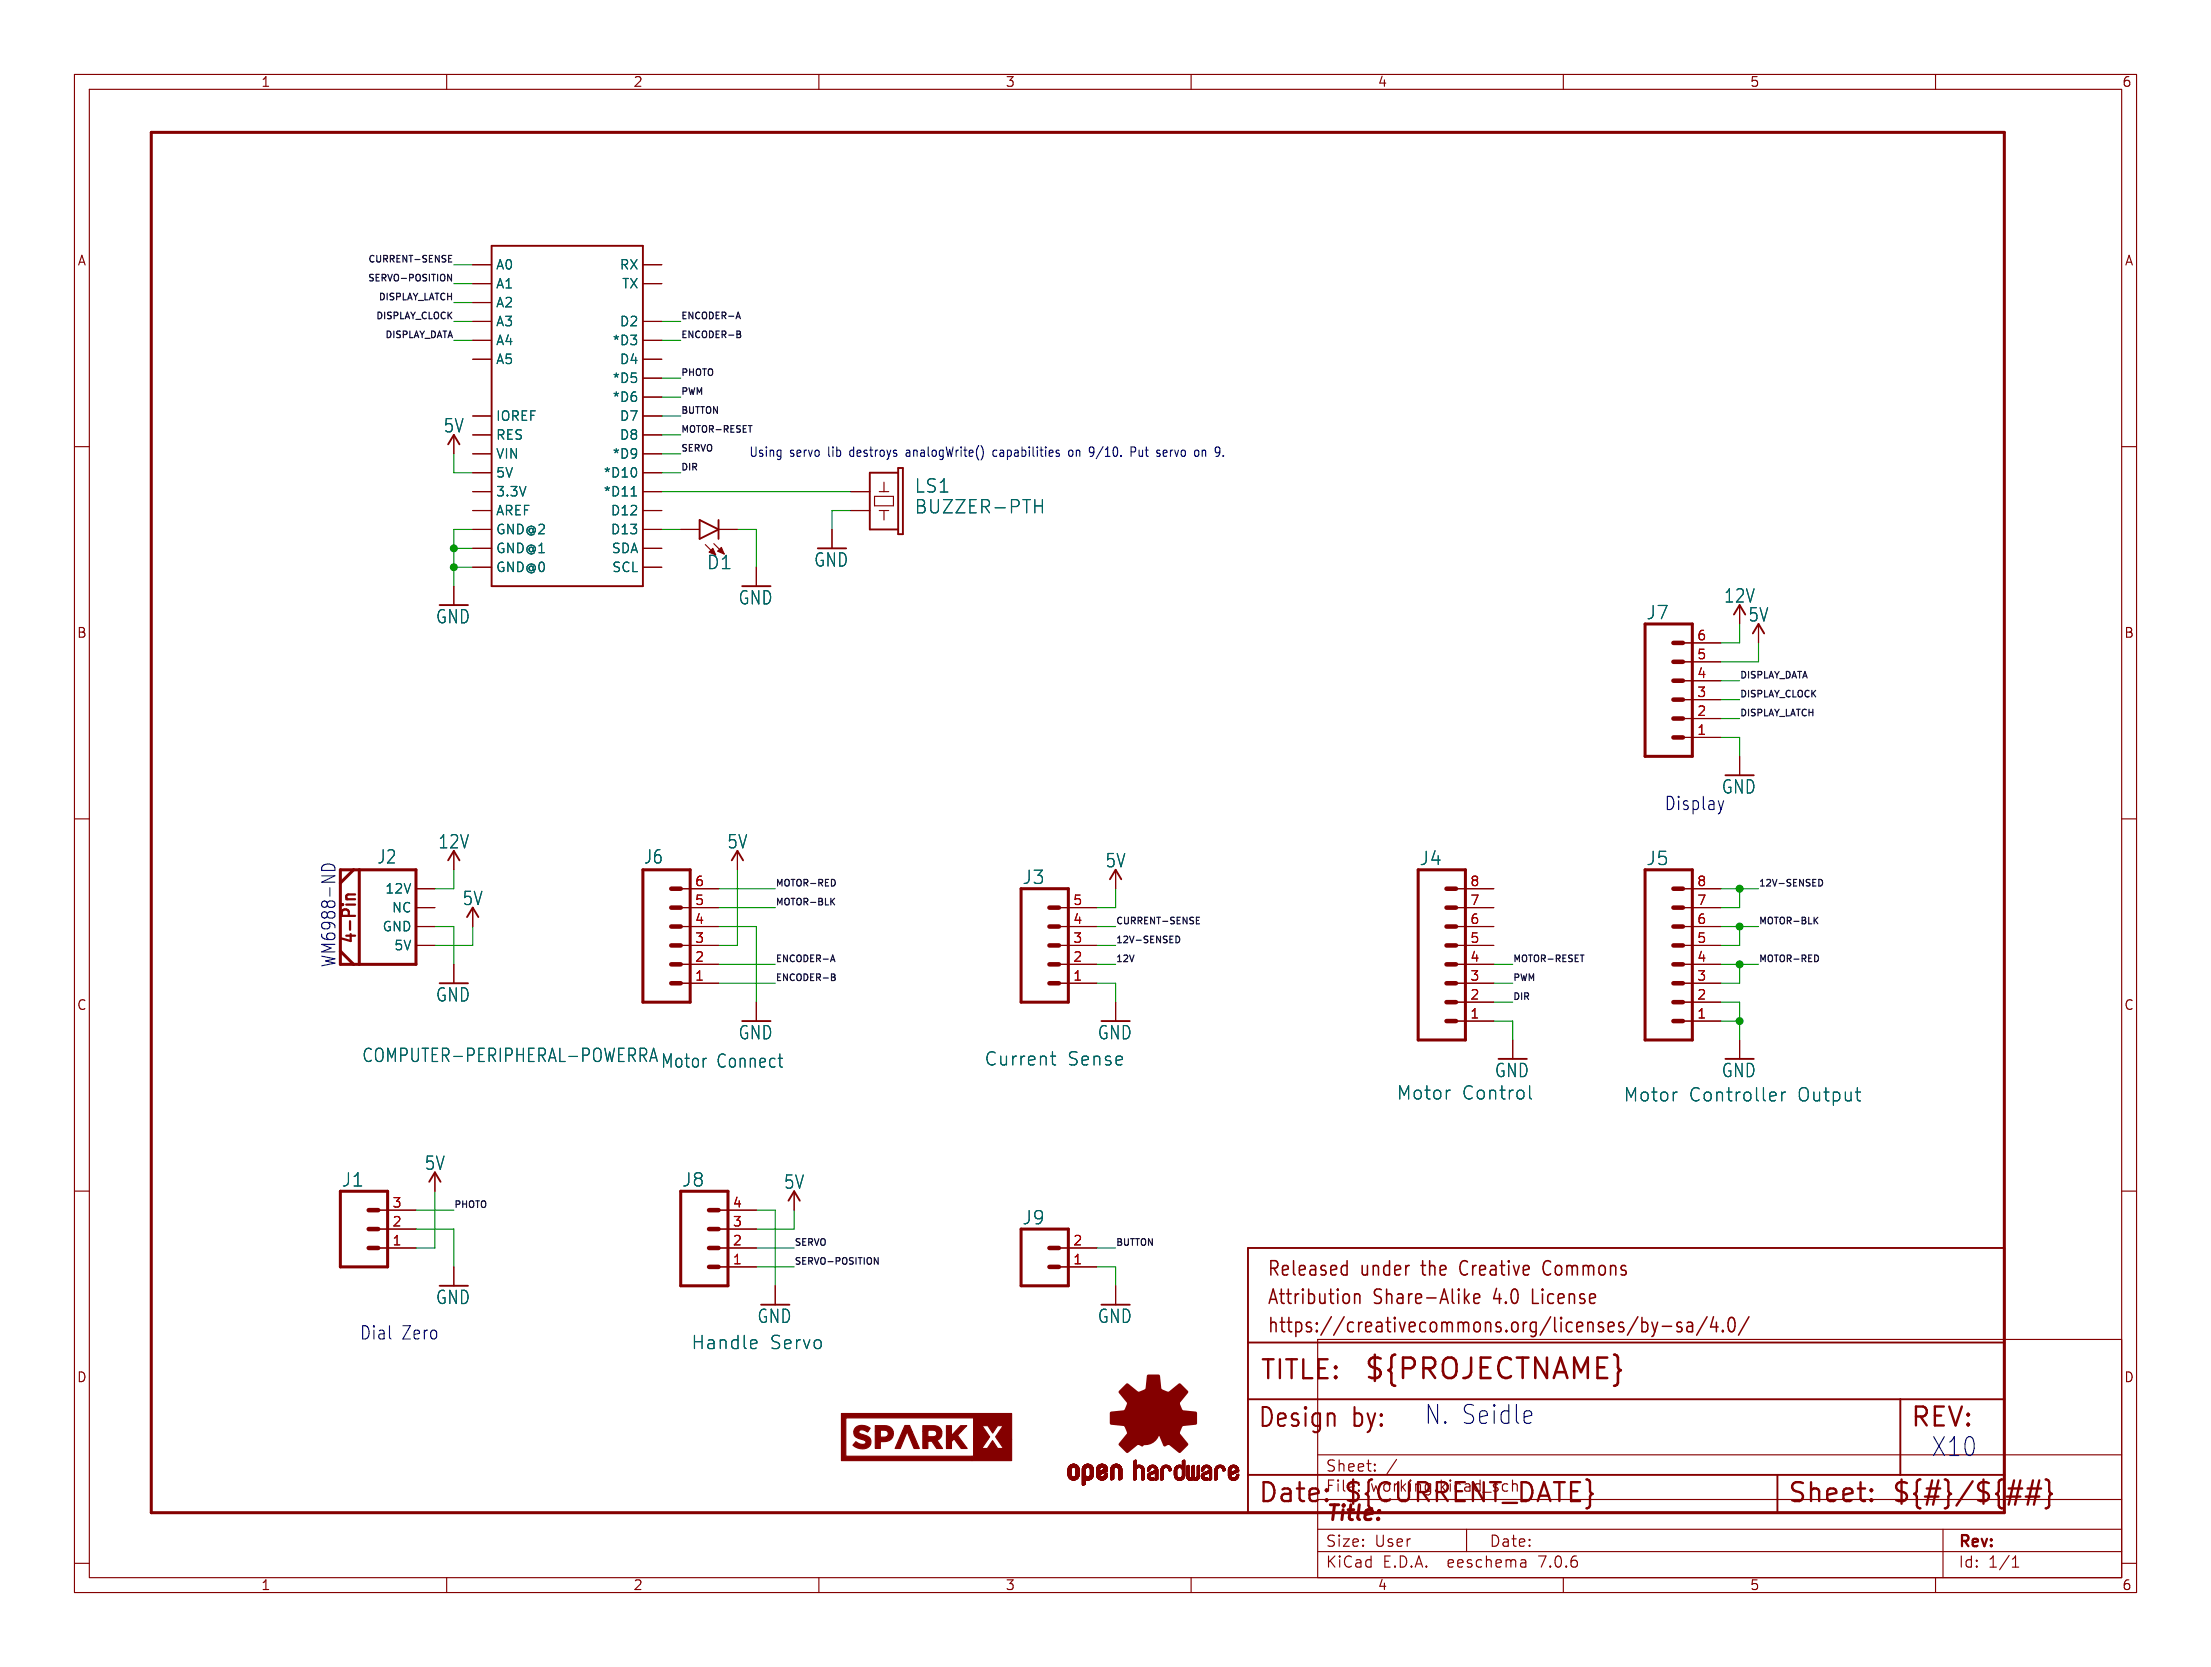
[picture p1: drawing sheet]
<svg xmlns="http://www.w3.org/2000/svg" width="297mm" height="224mm" viewBox="0 0 297 224" stroke-linecap="round" stroke-linejoin="round" font-family="sans-serif">
<defs><g id="words">
<text font-size="3.8" fill="#840000" x="183.1" y="185.7">${PROJECTNAME}</text>
<g font-size="3.5" fill="#840000">
<text x="169.2" y="185.7">TITLE:</text>
<text x="168.9" y="192.1">Design</text>
<text x="181.6" y="192.1">by:</text>
<text x="256.5" y="192.1">REV:</text>
<text x="168.9" y="202.2">Date:</text>
<text x="180.3" y="202.2">${CURRENT_DATE}</text>
<text x="240" y="202.2">Sheet:</text>
<text x="254" y="202.2">${#}/${##}</text>
</g>
<g font-size="3.5" fill="#0000c2">
<text x="191.3" y="191.5">N. Seidle</text>
<text x="259.3" y="195.8">X10</text>
</g>
<text font-size="2.8" fill="#840000" x="178" y="204.8">Title:</text>
<g font-size="2.7" fill="#840000">
<text x="170.2" y="171.7">Released</text>
<text x="182.7" y="171.7">under</text>
<text x="191.1" y="171.7">the</text>
<text x="196.5" y="171.7">Creative</text>
<text x="208" y="171.7">Commons</text>
<text x="170.2" y="175.5">Attribution</text>
<text x="170.2" y="179.3">https://creativecommons.org/licenses/by-sa/4.0/</text>
<text x="184.5" y="175.5">Share-Alike</text>
<text x="200.8" y="175.5">4.0</text>
<text x="206.2" y="175.5">License</text>
</g>
<g font-size="2.5" fill="#006464">
<text x="59.5" y="58.3">5V</text>
<text x="122.8" y="66.4">LS1</text>
<text x="122.8" y="69.2">BUZZER-PTH</text>
<text x="94.9" y="76.7">D1</text>
<text x="109.3" y="76.3">GND</text>
<text x="58.5" y="84">GND</text>
<text x="99.1" y="81.4">GND</text>
<text x="221.1" y="83.4">J7</text>
<text x="231.5" y="81.2">12V</text>
<text x="234.8" y="83.7">5V</text>
<text x="231.2" y="106.8">GND</text>
<text x="50.6" y="116.2">J2</text>
<text x="58.8" y="114.2">12V</text>
<text x="86.4" y="116.2">J6</text>
<text x="97.6" y="114.2">5V</text>
<text x="137.3" y="119">J3</text>
<text x="148.4" y="116.7">5V</text>
<text x="190.6" y="116.4">J4</text>
<text x="221.1" y="116.4">J5</text>
<text x="62.1" y="121.8">5V</text>
<text x="58.5" y="134.8">GND</text>
<text x="48.6" y="142.9">COMPUTER-PERIPHERAL-POWERRA</text>
<text x="88.7" y="143.7">Motor</text>
<text x="96.3" y="143.7">Connect</text>
<text x="99.1" y="139.8">GND</text>
<text x="132.2" y="143.4">Current</text>
<text x="143.4" y="143.4">Sense</text>
<text x="147.4" y="139.8">GND</text>
<text x="187.6" y="147.9">Motor</text>
<text x="196.4" y="147.9">Control</text>
<text x="200.7" y="144.9">GND</text>
<text x="218" y="148.2">Motor</text>
<text x="226.9" y="148.2">Controller</text>
<text x="231.2" y="144.9">GND</text>
<text x="241.5" y="148.2">Output</text>
<text x="45.8" y="159.6">J1</text>
<text x="57" y="157.4">5V</text>
<text x="91.5" y="159.6">J8</text>
<text x="105.2" y="159.9">5V</text>
<text x="137.3" y="164.7">J9</text>
<text x="58.5" y="175.4">GND</text>
<text x="101.7" y="177.9">GND</text>
<text x="147.4" y="177.9">GND</text>
<text x="92.8" y="181.5">Handle</text>
<text x="103.4" y="181.5">Servo</text>
</g>
<g font-size="2.5" fill="#0000c2">
<text x="223.5" y="109">Display</text>
<text x="45.2" y="130.1" transform="rotate(-90 45.2 130.1)">WM6988-ND</text>
<text x="48.3" y="180.1">Dial</text>
<text x="54" y="180.1">Zero</text>
</g>
<text font-size="2.5" fill="#840000" x="48.2" y="127" transform="rotate(-90 48.2 127)">4-Pin</text>
<g font-size="2.1" fill="#840000">
<text x="178" y="197.9">Sheet:</text>
<text x="178" y="200.6">File:</text>
<text x="184.1" y="200.6">working.kicad_sch</text>
<text x="178" y="208">Size:</text>
<text x="184.7" y="208">User</text>
<text x="200" y="208">Date:</text>
<text x="263" y="208.2">Rev:</text>
<text x="178" y="210.8">KiCad</text>
<text x="185.7" y="210.8">E.D.A.</text>
<text x="194.6" y="210.8">eeschema</text>
<text x="207" y="210.8">7.0.6</text>
<text x="263" y="210.8">Id:</text>
<text x="267.1" y="210.8">1/1</text>
</g>
<g font-size="1.8" fill="#840000">
<text x="35" y="11.9">1</text>
<text x="85" y="11.9">2</text>
<text x="135" y="11.9">3</text>
<text x="185" y="11.9">4</text>
<text x="235" y="11.9">5</text>
<text x="285" y="11.9">6</text>
<text x="10.3" y="35.9">A</text>
<text x="285.3" y="35.9">A</text>
<text x="10.3" y="85.9">B</text>
<text x="285.3" y="85.9">B</text>
<text x="10.3" y="135.9">C</text>
<text x="285.3" y="135.9">C</text>
<text x="10.3" y="185.9">D</text>
<text x="285.3" y="185.9">D</text>
<text x="35" y="213.8">1</text>
<text x="85" y="213.8">2</text>
<text x="135" y="213.8">3</text>
<text x="185" y="213.8">4</text>
<text x="235" y="213.8">5</text>
<text x="285" y="213.8">6</text>
</g>
<g font-size="1.8" fill="#006464">
<text x="66.5" y="36.4">A0</text>
<text x="66.5" y="39">A1</text>
<text x="66.5" y="41.5">A2</text>
<text x="83.2" y="36.4">RX</text>
<text x="83.5" y="39">TX</text>
<text x="66.5" y="44">A3</text>
<text x="66.5" y="46.6">A4</text>
<text x="82.2" y="46.6">*D3</text>
<text x="83.2" y="44">D2</text>
<text x="66.5" y="49.1">A5</text>
<text x="82.2" y="51.7">*D5</text>
<text x="83.2" y="49.1">D4</text>
<text x="66.5" y="56.7">IOREF</text>
<text x="66.5" y="59.3">RES</text>
<text x="82.2" y="54.2">*D6</text>
<text x="83.2" y="56.7">D7</text>
<text x="83.2" y="59.3">D8</text>
<text x="66.5" y="64.4">5V</text>
<text x="66.5" y="61.8">VIN</text>
<text x="81" y="64.4">*D10</text>
<text x="82.2" y="61.8">*D9</text>
<text x="66.5" y="66.9">3.3V</text>
<text x="66.5" y="69.4">AREF</text>
<text x="66.5" y="72">GND@2</text>
<text x="81" y="66.9">*D11</text>
<text x="82" y="69.4">D12</text>
<text x="82" y="72">D13</text>
<text x="66.5" y="77.1">GND@0</text>
<text x="66.5" y="74.5">GND@1</text>
<text x="82.1" y="74.5">SDA</text>
<text x="82.1" y="77.1">SCL</text>
<text x="51.3" y="125.3">GND</text>
<text x="51.7" y="120.2">12V</text>
<text x="52.6" y="122.8">NC</text>
<text x="52.9" y="127.9">5V</text>
</g>
<g font-size="1.8" fill="#0000c2">
<text x="100.6" y="61.5">Using</text>
<text x="106.1" y="61.5">servo</text>
<text x="111.5" y="61.5">lib</text>
<text x="114.6" y="61.5">destroys</text>
<text x="122.4" y="61.5">analogWrite()</text>
<text x="134.3" y="61.5">capabilities</text>
<text x="144.7" y="61.5">on</text>
<text x="147.7" y="61.5">9/10.</text>
<text x="153.5" y="61.5">Put</text>
<text x="157.2" y="61.5">servo</text>
<text x="162.6" y="61.5">on</text>
</g>
<g font-size="1.8" fill="#a90000">
<text x="227.9" y="88.6">5</text>
<text x="227.9" y="86.1">6</text>
<text x="227.9" y="93.7">3</text>
<text x="227.9" y="91.2">4</text>
<text x="227.9" y="98.8">1</text>
<text x="227.9" y="96.3">2</text>
<text x="93.3" y="119.1">6</text>
<text x="197.4" y="119.1">8</text>
<text x="227.9" y="119.1">8</text>
<text x="93.3" y="124.2">4</text>
<text x="93.3" y="121.7">5</text>
<text x="144.1" y="124.2">4</text>
<text x="144.1" y="121.7">5</text>
<text x="197.4" y="124.2">6</text>
<text x="197.4" y="121.7">7</text>
<text x="227.9" y="124.2">6</text>
<text x="227.9" y="121.7">7</text>
<text x="93.3" y="131.8">1</text>
<text x="93.3" y="129.3">2</text>
<text x="93.3" y="126.7">3</text>
<text x="144.1" y="131.8">1</text>
<text x="144.1" y="129.3">2</text>
<text x="144.1" y="126.7">3</text>
<text x="197.4" y="131.8">3</text>
<text x="197.4" y="129.3">4</text>
<text x="197.4" y="126.7">5</text>
<text x="227.9" y="131.8">3</text>
<text x="227.9" y="129.3">4</text>
<text x="227.9" y="126.7">5</text>
<text x="197.4" y="136.9">1</text>
<text x="197.4" y="134.4">2</text>
<text x="227.9" y="136.9">1</text>
<text x="227.9" y="134.4">2</text>
<text x="52.6" y="167.4">1</text>
<text x="52.6" y="164.8">2</text>
<text x="52.6" y="162.3">3</text>
<text x="98.4" y="167.4">2</text>
<text x="98.4" y="164.8">3</text>
<text x="98.4" y="162.3">4</text>
<text x="144.1" y="167.4">2</text>
<text x="98.4" y="169.9">1</text>
<text x="144.1" y="169.9">1</text>
</g>
<g font-size="1.2" fill="#0f0f0f">
<text x="49.3" y="35.3">CURRENT-SENSE</text>
<text x="49.3" y="37.9">SERVO-POSITION</text>
<text x="50.7" y="40.4">DISPLAY_LATCH</text>
<text x="50.4" y="42.9">DISPLAY_CLOCK</text>
<text x="51.6" y="45.5">DISPLAY_DATA</text>
<text x="91.4" y="45.5">ENCODER-B</text>
<text x="91.4" y="42.9">ENCODER-A</text>
<text x="91.4" y="53.1">PWM</text>
<text x="91.4" y="50.6">PHOTO</text>
<text x="91.4" y="55.6">BUTTON</text>
<text x="91.4" y="58.2">MOTOR-RESET</text>
<text x="91.4" y="63.3">DIR</text>
<text x="91.4" y="60.7">SERVO</text>
<text x="233.7" y="93.7">DISPLAY_CLOCK</text>
<text x="233.7" y="91.2">DISPLAY_DATA</text>
<text x="233.7" y="96.3">DISPLAY_LATCH</text>
<text x="104.1" y="119.1">MOTOR-RED</text>
<text x="236.2" y="119.1">12V-SENSED</text>
<text x="104.1" y="121.7">MOTOR-BLK</text>
<text x="149.9" y="124.2">CURRENT-SENSE</text>
<text x="236.2" y="124.2">MOTOR-BLK</text>
<text x="104.1" y="129.3">ENCODER-A</text>
<text x="104.1" y="131.8">ENCODER-B</text>
<text x="149.9" y="126.8">12V-SENSED</text>
<text x="149.9" y="129.3">12V</text>
<text x="203.2" y="131.8">PWM</text>
<text x="203.2" y="129.3">MOTOR-RESET</text>
<text x="236.2" y="129.3">MOTOR-RED</text>
<text x="203.2" y="134.4">DIR</text>
<text x="61" y="162.3">PHOTO</text>
<text x="106.7" y="167.4">SERVO</text>
<text x="149.9" y="167.4">BUTTON</text>
<text x="106.7" y="169.9">SERVO-POSITION</text>
</g>
</g></defs>
<g fill="none" stroke="#840000" stroke-width=".15">
<path d="M10 10h277v203.9h-277zM12 12h273v199.9h-273zM60 10v2M110 10v2M160 10v2M210 10v2M260 10v2M63.5 35.6h2.5M63.5 38.1h2.5M86.4 35.6h2.5M86.4 38.1h2.5M10 60h2"/>
<path d="M61 58.4v2.6M63.5 40.6h2.5M63.5 43.2h2.5M63.5 45.7h2.5M63.5 48.3h2.5M63.5 55.9h2.5M63.5 58.4h2.5M86.4 43.2h2.5M86.4 45.7h2.5M86.4 48.3h2.5M86.4 50.8h2.5M86.4 53.3h2.5"/>
<path d="M86.4 55.9h2.5M86.4 58.4h2.5M285 60h2M61 78.7v2.6M63.5 71.1h2.5M63.5 66h2.5M63.5 68.6h2.5M63.5 63.5h2.5M63.5 61h2.5M63.5 76.2h2.5M63.5 73.7h2.5M86.4 71.1h2.5"/>
<path d="M86.4 66h2.5M86.4 68.6h2.5M86.4 63.5h2.5M86.4 61h2.5M86.4 76.2h2.5M86.4 73.7h2.5M91.4 71.1h2.6M94.7 73.2l1.4 1.3M95.9 73l1.4 1.4M96.5 71.1h2.6M101.6 76.2v2.5M111.8 71.1v2.6"/>
<path d="M114.3 66h2.5M114.3 68.6h2.5M117.5 66.7h2.5v1.2h-2.5zM118.1 66h1.3M118.1 68.6h1.3M118.7 64.8v1.2M118.7 68.6v1.3M226.1 99.1h5M226.1 96.5h5M226.1 94h5M226.1 91.4h5M226.1 88.9h5"/>
<path d="M226.1 86.4h5M233.7 81.3v2.5M236.2 83.8v2.6M10 110h2M55.9 119.4h2.5M61 114.3v2.5M91.4 119.4h5.1M99.1 114.3v2.5M149.9 116.8v2.6M195.6 119.4h5.1M226.1 119.4h5M233.7 101.6v2.5"/>
<path d="M285 110h2M55.9 127h2.5M55.9 124.5h2.5M55.9 121.9h2.5M61 129.5v2.6M63.5 121.9v2.6M91.4 132.1h5.1M91.4 129.5h5.1M91.4 127h5.1M91.4 124.5h5.1M91.4 121.9h5.1M101.6 134.6v2.6"/>
<path d="M142.2 132.1h5.1M142.2 129.5h5.1M142.2 127h5.1M142.2 124.5h5.1M142.2 121.9h5.1M149.9 134.6v2.6M195.6 137.2h5.1M195.6 134.6h5.1M195.6 132.1h5.1M195.6 129.5h5.1M195.6 127h5.1M195.6 124.5h5.1"/>
<path d="M195.6 121.9h5.1M203.2 139.7v2.5M226.1 137.2h5M226.1 134.6h5M226.1 132.1h5M226.1 129.5h5M226.1 127h5M226.1 124.5h5M226.1 121.9h5M233.7 139.7v2.5M10 160h2M58.4 157.5v2.5"/>
<path d="M285 160h2M50.8 167.6h5.1M50.8 165.1h5.1M50.8 162.6h5.1M61 170.2v2.5M96.5 170.2h5.1M96.5 167.6h5.1M96.5 165.1h5.1M96.5 162.6h5.1M104.1 172.7v2.6M106.7 160v2.6M142.2 170.2h5.1"/>
<path d="M142.2 167.6h5.1M149.9 172.7v2.6M177 179.9h108v32h-108zM177 195.4h108M184.7 197.5v.1M184.7 197.5h-.1l.1 .1M184.7 196.7v.1M184.7 196.7l-.1 .1h.1M187.6 196l-1.3 2M10 210h2M60 211.9v2M110 211.9v2"/>
<path d="M160 211.9v2M177 208.4h108M177 205.4h108M177 201.4h108M197 205.4v3M204.9 209.6l.1 .9M205 210.4l-.2 .1M205 209.9h-.2M210 211.9v2M260 211.9v2M261 205.4v6.5M270.3 210.5h.9"/>
<path d="M270.3 209.4l.4-.4v1.5M285 210h2"/>
</g>
<g fill="#840000" stroke="#840000" stroke-width=".15">
<path d="M116.4 192.3h.2l-.1 .1z"/>
<path d="M121.6 191.5h.6l.3 .8h-1.3z"/>
<path d="M127.1 191.5h.7v.8h-.7z"/>
<path d="M129.1 191.5h.8l-.8 .8h-.8z"/>
<path d="M121.2 192.3h1.3l1 2.3h-.7l-.9-2.3-1 2.3h-.7z"/>
<path d="M127.1 192.3h.7v.5l.5-.5h.8l-.5 .5 1.3 1.8h-.8l-.9-1.3-.4 .3v1h-.7z"/>
<path d="M130.8 193.3h1.9l-.8 1.3h.7l.7-1.1 .7 1.1h.8l-.8-1.3h1.9v2.9h-5.3v-.6h.2z"/>
<path d="M117.6 191.5l1.7 .1 .4 .2 .3 .5h-.8a.93 .93 0 0 0-.9-.2v.2h-.7z"/>
<path d="M124 191.5l1.9 .1 .3 .2 .3 .5h-.8l-.4-.2h-.7v.2h-.6z"/>
<path d="M113 189.9h22.9v3.4h-1.9l-.3-.3 1.1-1.5h-.8l-.7 1-.6-1h-.8l1 1.5-.2 .3h-1.9v-2.8h-17.2v5.1h17v.6h-17.6z"/>
<path d="M115 191.7a1.59 1.59 0 0 1 1.9 .2l-.3 .4-.8-.2h-.3l-.1 .2h-.7z"/>
<path d="M124 192.3h.6v.7h.7a.44 .44 0 0 0 .5-.2 .44 .44 0 0 0-.1-.5h.8v.2a.95 .95 0 0 1-.6 1l.7 1.1h-.8l-.6-1h-.6v1h-.6z"/>
<path d="M117.6 192.3h.7v.8h.5a.47 .47 0 0 0 .5-.3 .47 .47 0 0 0-.1-.5h.8v.3a1.09 1.09 0 0 1-1.2 1.1h-.5v.9h-.7z"/>
<path d="M114.7 192.3h.7v.2l.3 .1a1.72 1.72 0 0 1 1.2 .7 .96 .96 0 0 1-1 1.3 1.93 1.93 0 0 1-1.3-.5l.4-.4 .6 .3a.51 .51 0 0 0 .7-.3l-.1-.2-.5-.2a.95 .95 0 0 1-1-.9z"/>
<path d="M95.2 74.2l.6-.5 .3 .8z"/>
<path d="M96.4 74l.5-.5 .4 .9z"/>
<path d="M143.5 198.1h.4z"/>
<path d="M143.5 198l.4 .1z"/>
<path d="M143.5 198h.4z"/>
<path d="M143.5 197.9l.4 .1z"/>
<path d="M143.5 197.9h.4z"/>
<path d="M143.5 197.8l.4 .1z"/>
<path d="M143.5 197.8h.4z"/>
<path d="M143.5 197.7l.4 .1z"/>
<path d="M143.5 197.7h.4z"/>
<path d="M143.5 197.6l.4 .1z"/>
<path d="M143.5 197.6h.4z"/>
<path d="M143.5 197.5l.4 .1z"/>
<path d="M143.5 197.5h.4z"/>
<path d="M143.5 197.4l.4 .1z"/>
<path d="M143.5 197.4h.4z"/>
<path d="M143.5 198.2h.4z"/>
<path d="M143.5 198.1l.4 .1z"/>
<path d="M143.5 197.3l.4 .1z"/>
<path d="M143.5 197.3h.4z"/>
<path d="M143.5 198.3h.5z"/>
<path d="M143.5 198.3h.4z"/>
<path d="M143.5 198.2l.4 .1z"/>
<path d="M143.5 197.2l.4 .1z"/>
<path d="M143.5 197.2h.4z"/>
<path d="M143.5 198.3l.5 .1z"/>
<path d="M143.5 197.2h.5z"/>
<path d="M143.5 197.1l.5 .1z"/>
<path d="M143.5 197.1h.5z"/>
<path d="M143.5 198.4h.6z"/>
<path d="M143.5 198.4h.5z"/>
<path d="M143.5 197.1h.6z"/>
<path d="M143.6 198.4h.5z"/>
<path d="M143.6 197.1h.5z"/>
<path d="M143.6 198.4h1.3z"/>
<path d="M143.6 198.4h.6z"/>
<path d="M143.6 197.1h1.2z"/>
<path d="M143.6 198.5h1.2z"/>
<path d="M143.6 198.4l1.2 .1z"/>
<path d="M143.6 197l1.2 .1z"/>
<path d="M143.6 197h1.2z"/>
<path d="M143.6 196.9l1.2 .1z"/>
<path d="M143.6 198.5l1.2 .1z"/>
<path d="M143.6 196.9h1.2z"/>
<path d="M143.7 198.6h1.1z"/>
<path d="M143.7 196.9h1.1z"/>
<path d="M143.7 198.6h1z"/>
<path d="M143.7 196.9h1z"/>
<path d="M143.7 198.6l1 .1z"/>
<path d="M143.7 196.8l1 .1z"/>
<path d="M143.8 198.7h.9z"/>
<path d="M143.8 196.8h.9z"/>
<path d="M143.8 198.7h.8z"/>
<path d="M143.8 196.8h.8z"/>
<path d="M143.9 196.8h.7z"/>
<path d="M143.9 198.7h.7z"/>
<path d="M143.9 198.7l.6 .1z"/>
<path d="M143.9 196.7l.6 .1z"/>
<path d="M143.9 198.8h.6z"/>
<path d="M143.9 196.7h.6z"/>
<path d="M144 196.7h.4z"/>
<path d="M144 198.8h.4z"/>
<path d="M144.1 196.7h.3z"/>
<path d="M144.1 198.8h.2z"/>
<path d="M144.1 196.7h.2z"/>
<path d="M144.3 197.1h.6z"/>
<path d="M144.3 198.4h.6z"/>
<path d="M144.4 198.4h.5z"/>
<path d="M144.4 197.1h.5z"/>
<path d="M144.4 198.3l.5 .1z"/>
<path d="M144.4 198.3h.5z"/>
<path d="M144.4 197.1l.5 .1z"/>
<path d="M144.4 197.2h.5z"/>
<path d="M144.5 198.3h.4z"/>
<path d="M144.5 197.2h.4z"/>
<path d="M144.5 197.2l.4 .1z"/>
<path d="M144.5 198.2l.4 .1z"/>
<path d="M144.5 198.2h.4z"/>
<path d="M144.5 197.3h.4z"/>
<path d="M144.5 198.1l.4 .1z"/>
<path d="M144.5 198.1h.4z"/>
<path d="M144.5 198l.4 .1z"/>
<path d="M144.5 198h.4z"/>
<path d="M144.5 197.9l.4 .1z"/>
<path d="M144.5 197.9h.4z"/>
<path d="M144.5 197.8l.4 .1z"/>
<path d="M144.5 197.8h.4z"/>
<path d="M144.5 197.7l.4 .1z"/>
<path d="M144.5 197.7h.4z"/>
<path d="M144.5 197.6l.4 .1z"/>
<path d="M144.5 197.6h.4z"/>
<path d="M144.5 197.5l.4 .1z"/>
<path d="M144.5 197.5h.4z"/>
<path d="M144.5 197.4l.4 .1z"/>
<path d="M144.5 197.4h.4z"/>
<path d="M144.5 197.3l.4 .1z"/>
<path d="M145.4 199.4l.2 .1z"/>
<path d="M145.4 199.4h.2z"/>
<path d="M145.4 199.4h.3z"/>
<path d="M145.4 199.4h.4z"/>
<path d="M145.4 199.3l.4 .1z"/>
<path d="M145.4 199.3h.4z"/>
<path d="M145.4 199.2l.4 .1z"/>
<path d="M145.4 199.2h.4z"/>
<path d="M145.4 199.1l.4 .1z"/>
<path d="M145.4 199.1h.4z"/>
<path d="M145.4 199l.4 .1z"/>
<path d="M145.4 199h.4z"/>
<path d="M145.4 198.9l.4 .1z"/>
<path d="M145.4 198.9h.4z"/>
<path d="M145.4 198.8l.4 .1z"/>
<path d="M145.4 198.8h.4z"/>
<path d="M145.4 198.7l1 .1z"/>
<path d="M145.4 198.7h1.1z"/>
<path d="M145.4 198.7h1.2z"/>
<path d="M145.4 198.6l1.2 .1z"/>
<path d="M145.4 198.6h1.2z"/>
<path d="M145.4 198.6h1.3z"/>
<path d="M145.4 198.5l1.3 .1z"/>
<path d="M145.4 198.5h1.3z"/>
<path d="M145.4 198.5h1.4z"/>
<path d="M145.4 198.4l1.4 .1z"/>
<path d="M145.4 198.4h1.4z"/>
<path d="M145.4 198.4h.7z"/>
<path d="M145.4 198.4h.6z"/>
<path d="M145.4 198.4h.5z"/>
<path d="M145.4 198.3l.5 .1z"/>
<path d="M145.4 198.3h.5z"/>
<path d="M145.4 198.3h.4z"/>
<path d="M145.4 198.2l.4 .1z"/>
<path d="M145.4 198.2h.4z"/>
<path d="M145.4 198.1l.4 .1z"/>
<path d="M145.4 198.1h.4z"/>
<path d="M145.4 198l.4 .1z"/>
<path d="M145.4 198h.4z"/>
<path d="M145.4 197.9l.4 .1z"/>
<path d="M145.4 197.9h.4z"/>
<path d="M145.4 197.8l.4 .1z"/>
<path d="M145.4 197.8h.4z"/>
<path d="M145.4 197.7l.4 .1z"/>
<path d="M145.4 197.7h.4z"/>
<path d="M145.4 197.6l.4 .1z"/>
<path d="M145.4 197.6h.4z"/>
<path d="M145.4 197.5l.4 .1z"/>
<path d="M145.4 197.5h.4z"/>
<path d="M145.4 197.4l.4 .1z"/>
<path d="M145.4 197.4h.4z"/>
<path d="M145.4 197.3l.4 .1z"/>
<path d="M145.4 197.3h.4z"/>
<path d="M145.4 199.5h.2z"/>
<path d="M145.4 197.2l.4 .1z"/>
<path d="M145.4 197.2h.5z"/>
<path d="M145.4 199.5h.1z"/>
<path d="M145.4 197.1l.5 .1z"/>
<path d="M145.4 197.1h.5z"/>
<path d="M145.4 197.1h.6z"/>
<path d="M145.5 197.1h.5z"/>
<path d="M145.5 197.1h1.3z"/>
<path d="M145.5 197l1.3 .1z"/>
<path d="M145.5 197h1.3z"/>
<path d="M145.5 197h1.2z"/>
<path d="M145.5 196.9l1.2 .1z"/>
<path d="M145.6 196.9h1.1z"/>
<path d="M145.6 196.9h1z"/>
<path d="M145.6 196.8l1 .1z"/>
<path d="M145.7 196.8h.9z"/>
<path d="M145.7 196.8h.8z"/>
<path d="M145.8 196.8h.7z"/>
<path d="M145.8 196.7l.6 .1z"/>
<path d="M145.9 198.8h.5z"/>
<path d="M145.9 196.7h.5z"/>
<path d="M145.9 198.8h.4z"/>
<path d="M145.9 196.7h.4z"/>
<path d="M146 198.8h.3z"/>
<path d="M146 196.7h.3z"/>
<path d="M146 196.7h.2z"/>
<path d="M146 198.8h.2z"/>
<path d="M146.2 197.1h.6z"/>
<path d="M146.2 198.4h.6z"/>
<path d="M146.3 198.4h.5z"/>
<path d="M146.3 197.1h.5z"/>
<path d="M146.3 198.3l.5 .1z"/>
<path d="M146.3 197.1l.5 .1z"/>
<path d="M146.4 198.3h.4z"/>
<path d="M146.4 197.2h.4z"/>
<path d="M146.4 197.2l.4 .1z"/>
<path d="M146.4 198.2l.4 .1z"/>
<path d="M146.4 197.3h.4z"/>
<path d="M146.4 198.2h.4z"/>
<path d="M146.4 198.2h.5z"/>
<path d="M146.4 197.3h.5z"/>
<path d="M146.5 198.2h.4z"/>
<path d="M146.5 197.3h.4z"/>
<path d="M146.5 198.1l.4 .1z"/>
<path d="M146.5 198.1h.4z"/>
<path d="M146.5 197.4h.4z"/>
<path d="M146.5 197.3l.4 .1z"/>
<path d="M146.5 198l.4 .1z"/>
<path d="M146.5 198h.4z"/>
<path d="M146.5 197.9l.4 .1z"/>
<path d="M146.5 197.9h.4z"/>
<path d="M146.5 197.8l.4 .1z"/>
<path d="M146.5 197.8h.4z"/>
<path d="M146.5 197.7l.4 .1z"/>
<path d="M146.5 197.7h.4z"/>
<path d="M146.5 197.6l.4 .1z"/>
<path d="M146.5 197.6h.4z"/>
<path d="M146.5 197.5l.4 .1z"/>
<path d="M146.5 197.5h.4z"/>
<path d="M146.5 197.4l.4 .1z"/>
<path d="M147.3 198.2h.4z"/>
<path d="M147.3 198.1l.4 .1z"/>
<path d="M147.3 198.1h.4z"/>
<path d="M147.3 198.1h.5z"/>
<path d="M147.3 198l.5 .1z"/>
<path d="M147.3 198h.5z"/>
<path d="M147.3 198h.6z"/>
<path d="M147.3 198h.7z"/>
<path d="M147.3 197.9l.7 .1z"/>
<path d="M147.3 197.9h.7z"/>
<path d="M147.3 197.9h.8z"/>
<path d="M147.3 197.9h.9z"/>
<path d="M147.3 197.8l.9 .1z"/>
<path d="M147.3 197.8h1z"/>
<path d="M147.3 197.8h1.1z"/>
<path d="M147.3 197.7l1.2 .1z"/>
<path d="M147.3 197.7h1.2z"/>
<path d="M147.3 197.7h1.3z"/>
<path d="M147.3 197.7h1.4z"/>
<path d="M147.3 197.6l1.4 .1z"/>
<path d="M147.3 197.6h1.4z"/>
<path d="M147.3 197.6h.4z"/>
<path d="M147.3 197.5l.4 .1z"/>
<path d="M147.3 197.5h.4z"/>
<path d="M147.3 197.4l.4 .1z"/>
<path d="M147.3 197.4h.4z"/>
<path d="M147.3 197.3l.4 .1z"/>
<path d="M147.3 197.3h.4z"/>
<path d="M147.3 198.3h.5z"/>
<path d="M147.3 198.3h.4z"/>
<path d="M147.3 198.2l.4 .1z"/>
<path d="M147.3 197.2l.4 .1z"/>
<path d="M147.3 197.2h.4z"/>
<path d="M147.3 197.2h.5z"/>
<path d="M147.3 198.4h.5z"/>
<path d="M147.3 198.3l.5 .1z"/>
<path d="M147.3 197.1l.5 .1z"/>
<path d="M147.4 198.4h.5z"/>
<path d="M147.4 197.1h.4z"/>
<path d="M147.4 197.1h.5z"/>
<path d="M147.4 198.4h1.3z"/>
<path d="M147.4 198.4h.6z"/>
<path d="M147.4 197.1h.6z"/>
<path d="M147.4 198.5h1.3z"/>
<path d="M147.4 198.4l1.3 .1z"/>
<path d="M147.4 197.1h1.3z"/>
<path d="M147.4 197l1.3 .1z"/>
<path d="M147.4 197h1.3z"/>
<path d="M147.4 198.5h1.2z"/>
<path d="M147.4 197h1.2z"/>
<path d="M147.5 198.5h1.1z"/>
<path d="M147.5 197h1.1z"/>
<path d="M147.5 198.5l1.1 .1z"/>
<path d="M147.5 198.6h1.1z"/>
<path d="M147.5 196.9l1.1 .1z"/>
<path d="M147.5 196.9h1.1z"/>
<path d="M147.5 198.6h1z"/>
<path d="M147.5 196.9h1z"/>
<path d="M147.6 198.6h.9z"/>
<path d="M147.6 196.9h.9z"/>
<path d="M147.6 198.6l.9 .1z"/>
<path d="M147.6 196.8l.9 .1z"/>
<path d="M147.6 198.7h.9z"/>
<path d="M147.6 196.8h.9z"/>
<path d="M147.6 198.7h.8z"/>
<path d="M147.6 196.8h.8z"/>
<path d="M147.7 198.7h.7z"/>
<path d="M147.7 196.8h.7z"/>
<path d="M147.7 196.7l.6 .1z"/>
<path d="M147.7 198.7l.6 .1z"/>
<path d="M147.8 196.7h.5z"/>
<path d="M147.8 198.8h.5z"/>
<path d="M147.8 197.6h.9z"/>
<path d="M147.8 196.7h.4z"/>
<path d="M147.8 198.8h.4z"/>
<path d="M147.9 196.7h.3z"/>
<path d="M147.9 198.8h.3z"/>
<path d="M147.9 197.6h.8z"/>
<path d="M147.9 198.8h.2z"/>
<path d="M147.9 196.7h.2z"/>
<path d="M148 197.5l.7 .1z"/>
<path d="M148 197.5h.7z"/>
<path d="M148.1 197.5h.6z"/>
<path d="M148.1 197.1h.6z"/>
<path d="M148.1 198.4h.6z"/>
<path d="M148.2 198.4h.5z"/>
<path d="M148.2 197.5h.5z"/>
<path d="M148.2 197.1h.5z"/>
<path d="M148.2 197.4l.5 .1z"/>
<path d="M148.2 197.4h.5z"/>
<path d="M148.2 197.1l.5 .1z"/>
<path d="M148.3 198.3l.4 .1z"/>
<path d="M148.3 197.2h.4z"/>
<path d="M148.3 198.3h.4z"/>
<path d="M148.3 197.4h.4z"/>
<path d="M148.3 197.2l.4 .1z"/>
<path d="M148.3 197.3h.4z"/>
<path d="M148.3 198.2l.4 .1z"/>
<path d="M148.3 198.2h.4z"/>
<path d="M148.3 197.3l.4 .1z"/>
<path d="M148.4 198.2h.3z"/>
<path d="M148.4 198.1l.3 .1z"/>
<path d="M148.4 198.1h.3z"/>
<path d="M148.4 198l.3 .1z"/>
<path d="M148.4 198h.3z"/>
<path d="M148.5 198h.2z"/>
<path d="M148.5 197.9l.2 .1z"/>
<path d="M148.5 197.9h.2z"/>
<path d="M148.6 197.9h.1z"/>
<path d="M149.2 198.7h.3z"/>
<path d="M149.2 198.7h.4z"/>
<path d="M149.2 198.6l.4 .1z"/>
<path d="M149.2 198.6h.4z"/>
<path d="M149.2 198.5l.4 .1z"/>
<path d="M149.2 198.5h.4z"/>
<path d="M149.2 198.4l.4 .1z"/>
<path d="M149.2 198.4h.4z"/>
<path d="M149.2 198.3l.4 .1z"/>
<path d="M149.2 198.3h.4z"/>
<path d="M149.2 198.2l.4 .1z"/>
<path d="M149.2 198.2h.4z"/>
<path d="M149.2 198.1l.4 .1z"/>
<path d="M149.2 198.1h.4z"/>
<path d="M149.2 198l.4 .1z"/>
<path d="M149.2 198h.4z"/>
<path d="M149.2 197.9l.4 .1z"/>
<path d="M149.2 197.9h.4z"/>
<path d="M149.2 197.8l.4 .1z"/>
<path d="M149.2 197.8h.4z"/>
<path d="M149.2 197.7l.4 .1z"/>
<path d="M149.2 197.7h.4z"/>
<path d="M149.2 197.6l.4 .1z"/>
<path d="M149.2 197.6h.4z"/>
<path d="M149.2 197.5l.4 .1z"/>
<path d="M149.2 197.5h.4z"/>
<path d="M149.2 197.4l.4 .1z"/>
<path d="M149.2 197.4h.4z"/>
<path d="M149.2 197.3l.4 .1z"/>
<path d="M149.2 197.3h.4z"/>
<path d="M149.2 198.7l.2 .1z"/>
<path d="M149.2 197.3h.5z"/>
<path d="M149.2 198.8h.2z"/>
<path d="M149.2 197.2l.5 .1z"/>
<path d="M149.2 197.2h.5z"/>
<path d="M149.3 197.2h.4z"/>
<path d="M149.3 197.1l.4 .1z"/>
<path d="M149.3 197.1h.5z"/>
<path d="M149.3 197.1h.6z"/>
<path d="M149.3 197.1h1.3z"/>
<path d="M149.3 197l1.3 .1z"/>
<path d="M149.3 197h1.3z"/>
<path d="M149.3 197h1.2z"/>
<path d="M149.4 197h1.1z"/>
<path d="M149.4 196.9l1.1 .1z"/>
<path d="M149.4 196.9h1.1z"/>
<path d="M149.5 196.9h.9z"/>
<path d="M149.5 196.8l.9 .1z"/>
<path d="M149.5 196.8h.9z"/>
<path d="M149.5 196.8h.8z"/>
<path d="M149.6 196.8h.7z"/>
<path d="M149.6 196.7l.6 .1z"/>
<path d="M149.7 196.7h.5z"/>
<path d="M149.8 196.7h.3z"/>
<path d="M149.9 196.7h.2z"/>
<path d="M150 197.1h.6z"/>
<path d="M150.1 197.1h.5z"/>
<path d="M150.2 197.1l.4 .1z"/>
<path d="M150.2 197.2h.4z"/>
<path d="M150.2 197.2h.5z"/>
<path d="M150.2 197.2l.5 .1z"/>
<path d="M150.2 197.3h.5z"/>
<path d="M150.3 197.3h.4z"/>
<path d="M150.3 198.7h.3z"/>
<path d="M150.3 198.7h.4z"/>
<path d="M150.3 198.6l.4 .1z"/>
<path d="M150.3 198.6h.4z"/>
<path d="M150.3 198.5l.4 .1z"/>
<path d="M150.3 198.5h.4z"/>
<path d="M150.3 198.4l.4 .1z"/>
<path d="M150.3 198.4h.4z"/>
<path d="M150.3 198.3l.4 .1z"/>
<path d="M150.3 198.3h.4z"/>
<path d="M150.3 198.2l.4 .1z"/>
<path d="M150.3 198.2h.4z"/>
<path d="M150.3 198.1l.4 .1z"/>
<path d="M150.3 198.1h.4z"/>
<path d="M150.3 198l.4 .1z"/>
<path d="M150.3 198h.4z"/>
<path d="M150.3 197.9l.4 .1z"/>
<path d="M150.3 197.9h.4z"/>
<path d="M150.3 197.8l.4 .1z"/>
<path d="M150.3 197.8h.4z"/>
<path d="M150.3 197.7l.4 .1z"/>
<path d="M150.3 197.7h.4z"/>
<path d="M150.3 197.6l.4 .1z"/>
<path d="M150.3 197.6h.4z"/>
<path d="M150.3 197.5l.4 .1z"/>
<path d="M150.3 197.5h.4z"/>
<path d="M150.3 197.4l.4 .1z"/>
<path d="M150.3 197.4h.4z"/>
<path d="M150.3 197.3l.4 .1z"/>
<path d="M150.3 198.7l.2 .1z"/>
<path d="M150.3 198.7h.2z"/>
<path d="M150.3 198.8h.2z"/>
<path d="M150.3 198.8h.1z"/>
<path d="M152.3 198.8h.2z"/>
<path d="M152.3 196.3h.3z"/>
<path d="M152.3 198.8h.1z"/>
<path d="M152.3 198.7l.3 .1z"/>
<path d="M152.3 198.7h.3z"/>
<path d="M152.3 198.6l.3 .1z"/>
<path d="M152.3 198.6h.3z"/>
<path d="M152.3 198.5l.3 .1z"/>
<path d="M152.3 198.5h.3z"/>
<path d="M152.3 198.4l.3 .1z"/>
<path d="M152.3 198.4h.3z"/>
<path d="M152.3 198.3l.3 .1z"/>
<path d="M152.3 198.3h.3z"/>
<path d="M152.3 198.2l.3 .1z"/>
<path d="M152.3 198.2h.3z"/>
<path d="M152.3 198.1l.3 .1z"/>
<path d="M152.3 198.1h.3z"/>
<path d="M152.3 198l.3 .1z"/>
<path d="M152.3 198h.3z"/>
<path d="M152.3 197.9l.3 .1z"/>
<path d="M152.3 197.9h.3z"/>
<path d="M152.3 197.8l.3 .1z"/>
<path d="M152.3 197.8h.3z"/>
<path d="M152.3 197.7l.3 .1z"/>
<path d="M152.3 197.7h.3z"/>
<path d="M152.3 197.6l.3 .1z"/>
<path d="M152.3 197.6h.3z"/>
<path d="M152.3 197.5l.3 .1z"/>
<path d="M152.3 197.5h.3z"/>
<path d="M152.3 197.4l.3 .1z"/>
<path d="M152.3 197.4h.3z"/>
<path d="M152.3 197.3l.3 .1z"/>
<path d="M152.3 197.3h.4z"/>
<path d="M152.3 197.2l.4 .1z"/>
<path d="M152.3 197.2h.4z"/>
<path d="M152.3 197.2h.5z"/>
<path d="M152.3 197.1l.5 .1z"/>
<path d="M152.3 197.1h.6z"/>
<path d="M152.3 197.1h.7z"/>
<path d="M152.3 197.1h1.3z"/>
<path d="M152.3 197.1h1.2z"/>
<path d="M152.3 197l1.2 .1z"/>
<path d="M152.3 197h1.2z"/>
<path d="M152.3 197h1.1z"/>
<path d="M152.3 196.9l1.1 .1z"/>
<path d="M152.3 196.9h1.1z"/>
<path d="M152.3 196.9h1z"/>
<path d="M152.3 196.9h.3z"/>
<path d="M152.3 196.8l.3 .1z"/>
<path d="M152.3 196.8h.3z"/>
<path d="M152.3 196.7l.3 .1z"/>
<path d="M152.3 196.7h.3z"/>
<path d="M152.3 196.6l.3 .1z"/>
<path d="M152.3 196.6h.3z"/>
<path d="M152.3 196.5l.3 .1z"/>
<path d="M152.3 196.5h.3z"/>
<path d="M152.3 196.4l.3 .1z"/>
<path d="M152.3 196.4h.3z"/>
<path d="M152.3 196.3l.3 .1z"/>
<path d="M152.4 196.2l.2 .1z"/>
<path d="M152.4 196.2h.2z"/>
<path d="M152.5 196.2h.1z"/>
<path d="M152.7 196.9h.6z"/>
<path d="M152.8 196.9h.5z"/>
<path d="M152.8 196.8l.4 .1z"/>
<path d="M152.8 196.8h.4z"/>
<path d="M153 196.8h.1z"/>
<path d="M153.1 197.1h.5z"/>
<path d="M153.2 197.1h.4z"/>
<path d="M153.2 197.1l.4 .1z"/>
<path d="M153.2 197.2h.4z"/>
<path d="M153.3 197.2h.3z"/>
<path d="M153.3 197.2h.4z"/>
<path d="M153.3 197.2l.4 .1z"/>
<path d="M153.3 197.3h.4z"/>
<path d="M153.4 197.3h.3z"/>
<path d="M153.4 197.3l.3 .1z"/>
<path d="M153.4 197.4h.3z"/>
<path d="M153.4 197.5h.3z"/>
<path d="M153.4 197.4l.3 .1z"/>
<path d="M153.4 198.8h.1z"/>
<path d="M153.4 198.8h.2z"/>
<path d="M153.4 198.7l.2 .1z"/>
<path d="M153.4 198.7h.3z"/>
<path d="M153.4 198.6l.3 .1z"/>
<path d="M153.4 198.6h.3z"/>
<path d="M153.4 198.5l.3 .1z"/>
<path d="M153.4 198.5h.3z"/>
<path d="M153.4 198.4l.3 .1z"/>
<path d="M153.4 198.4h.3z"/>
<path d="M153.4 198.3l.3 .1z"/>
<path d="M153.4 198.3h.3z"/>
<path d="M153.4 198.2l.3 .1z"/>
<path d="M153.4 198.2h.3z"/>
<path d="M153.4 198.1l.3 .1z"/>
<path d="M153.4 198.1h.3z"/>
<path d="M153.4 198l.3 .1z"/>
<path d="M153.4 198h.3z"/>
<path d="M153.4 197.9l.3 .1z"/>
<path d="M153.4 197.9h.3z"/>
<path d="M153.4 197.8l.3 .1z"/>
<path d="M153.4 197.8h.3z"/>
<path d="M153.4 197.7l.3 .1z"/>
<path d="M153.4 197.7h.3z"/>
<path d="M153.4 197.6l.3 .1z"/>
<path d="M153.4 197.6h.3z"/>
<path d="M153.4 197.5l.3 .1z"/>
<path d="M154.1 198.4h.4z"/>
<path d="M154.1 198.3l.3 .1z"/>
<path d="M154.1 198.3h.3z"/>
<path d="M154.1 198.2l.4 .1z"/>
<path d="M154.1 198.2h.4z"/>
<path d="M154.1 197.6h.2z"/>
<path d="M154.1 197.6h.3z"/>
<path d="M154.1 197.5l.3 .1z"/>
<path d="M154.1 197.5h.3z"/>
<path d="M154.2 198.4l.3 .1z"/>
<path d="M154.2 198.4h.3z"/>
<path d="M154.2 198.2h.3z"/>
<path d="M154.2 197.6h.1z"/>
<path d="M154.2 197.4l.2 .1z"/>
<path d="M154.2 197.4h.2z"/>
<path d="M154.2 198.5h.3z"/>
<path d="M154.2 198.1l.3 .1z"/>
<path d="M154.2 198.1h.3z"/>
<path d="M154.2 198.1h.4z"/>
<path d="M154.2 197.4h.3z"/>
<path d="M154.2 197.3l.3 .1z"/>
<path d="M154.2 197.3h.3z"/>
<path d="M154.2 198.5h.4z"/>
<path d="M154.2 198.1h.5z"/>
<path d="M154.2 198.6h.8z"/>
<path d="M154.2 198.5l.5 .1z"/>
<path d="M154.2 198l.5 .1z"/>
<path d="M154.2 197.2l.3 .1z"/>
<path d="M154.2 197.2h.4z"/>
<path d="M154.2 198h.5z"/>
<path d="M154.2 198h.6z"/>
<path d="M154.3 198.6h.7z"/>
<path d="M154.3 198h.6z"/>
<path d="M154.3 197.1l.3 .1z"/>
<path d="M154.3 197.1h.4z"/>
<path d="M154.3 198.6l.7 .1z"/>
<path d="M154.3 197.9l.6 .1z"/>
<path d="M154.3 197.1h.5z"/>
<path d="M154.3 198.7h.7z"/>
<path d="M154.3 197.9h.6z"/>
<path d="M154.3 197.1h1.1z"/>
<path d="M154.3 197.9h.7z"/>
<path d="M154.3 197l1 .1z"/>
<path d="M154.3 197h1z"/>
<path d="M154.3 197.9h.8z"/>
<path d="M154.4 198.7h.6z"/>
<path d="M154.4 197.9h.7z"/>
<path d="M154.4 197h.9z"/>
<path d="M154.4 198.7l.6 .1z"/>
<path d="M154.4 197.8l1.1 .1z"/>
<path d="M154.4 196.9l.8 .1z"/>
<path d="M154.4 198.8h.6z"/>
<path d="M154.4 196.9h.8z"/>
<path d="M154.5 196.9h.7z"/>
<path d="M154.5 197.8h1z"/>
<path d="M154.5 198.8h.5z"/>
<path d="M154.5 196.9h.6z"/>
<path d="M154.6 198.8h.4z"/>
<path d="M154.6 197.8h.9z"/>
<path d="M154.6 196.9h.5z"/>
<path d="M154.6 196.8l.5 .1z"/>
<path d="M154.6 196.8h.4z"/>
<path d="M154.7 197.7l.8 .1z"/>
<path d="M154.7 197.7h.8z"/>
<path d="M154.8 198.5l.2 .1z"/>
<path d="M154.8 197.7h.7z"/>
<path d="M154.8 196.8h.1z"/>
<path d="M154.8 198.5h.2z"/>
<path d="M154.9 197.1h.5z"/>
<path d="M154.9 197.7h.6z"/>
<path d="M154.9 197.6l.6 .1z"/>
<path d="M154.9 197.6h.6z"/>
<path d="M155 197.6h.5z"/>
<path d="M155 197.1h.4z"/>
<path d="M155 197.1l.4 .1z"/>
<path d="M155 197.2h.4z"/>
<path d="M155.1 197.2h.3z"/>
<path d="M155.1 197.6h.4z"/>
<path d="M155.1 197.2h.4z"/>
<path d="M155.1 197.2l.4 .1z"/>
<path d="M155.1 197.3h.4z"/>
<path d="M155.1 197.5l.4 .1z"/>
<path d="M155.2 197.9h.3z"/>
<path d="M155.2 197.5h.3z"/>
<path d="M155.2 197.3h.3z"/>
<path d="M155.2 197.4h.3z"/>
<path d="M155.2 197.3l.3 .1z"/>
<path d="M155.2 198.8h.2z"/>
<path d="M155.2 198.7l.3 .1z"/>
<path d="M155.2 198.7h.3z"/>
<path d="M155.2 198.6l.3 .1z"/>
<path d="M155.2 198.6h.3z"/>
<path d="M155.2 198.5l.3 .1z"/>
<path d="M155.2 198.5h.3z"/>
<path d="M155.2 198.4l.3 .1z"/>
<path d="M155.2 198.4h.3z"/>
<path d="M155.2 198.3l.3 .1z"/>
<path d="M155.2 198.3h.3z"/>
<path d="M155.2 198.2l.3 .1z"/>
<path d="M155.2 198.2h.3z"/>
<path d="M155.2 198.1l.3 .1z"/>
<path d="M155.2 198.1h.3z"/>
<path d="M155.2 198l.3 .1z"/>
<path d="M155.2 198h.3z"/>
<path d="M155.2 197.9l.3 .1z"/>
<path d="M155.2 197.4l.3 .1z"/>
<path d="M155.2 198.8h.1z"/>
<path d="M156 198.8h.1z"/>
<path d="M156 198.7l.2 .1z"/>
<path d="M156 198.7h.2z"/>
<path d="M156 198.7h.3z"/>
<path d="M156 198.6l.3 .1z"/>
<path d="M156 198.6h.3z"/>
<path d="M156 198.5l.3 .1z"/>
<path d="M156 198.5h.3z"/>
<path d="M156 198.4l.3 .1z"/>
<path d="M156 198.4h.3z"/>
<path d="M156 198.3l.3 .1z"/>
<path d="M156 198.3h.3z"/>
<path d="M156 198.2l.3 .1z"/>
<path d="M156 198.2h.3z"/>
<path d="M156 198.1l.3 .1z"/>
<path d="M156 198.1h.3z"/>
<path d="M156 198l.3 .1z"/>
<path d="M156 198h.3z"/>
<path d="M156 197.9l.3 .1z"/>
<path d="M156 197.9h.3z"/>
<path d="M156 197.8l.3 .1z"/>
<path d="M156 197.8h.3z"/>
<path d="M156 197.7l.3 .1z"/>
<path d="M156 197.7h.3z"/>
<path d="M156 197.6l.3 .1z"/>
<path d="M156 197.6h.3z"/>
<path d="M156 197.5l.3 .1z"/>
<path d="M156 197.5h.3z"/>
<path d="M156 197.4l.3 .1z"/>
<path d="M156 197.4h.3z"/>
<path d="M156 197.3l.3 .1z"/>
<path d="M156 197.3h.3z"/>
<path d="M156 197.2l.4 .1z"/>
<path d="M156 197.2h.4z"/>
<path d="M156.1 197.1l.4 .1z"/>
<path d="M156.1 197.1h.4z"/>
<path d="M156.1 197.1h.5z"/>
<path d="M156.1 197.1h1.1z"/>
<path d="M156.1 197l1.1 .1z"/>
<path d="M156.1 197h1z"/>
<path d="M156.2 197h.9z"/>
<path d="M156.2 196.9l.9 .1z"/>
<path d="M156.2 196.9h.8z"/>
<path d="M156.3 196.9h.7z"/>
<path d="M156.4 196.9h.5z"/>
<path d="M156.4 196.8l.5 .1z"/>
<path d="M156.5 196.8h.3z"/>
<path d="M156.6 196.8h.1z"/>
<path d="M156.7 197.1h.5z"/>
<path d="M156.8 197.1h.4z"/>
<path d="M156.8 197.1l.4 .1z"/>
<path d="M156.9 197.2h.3z"/>
<path d="M156.9 197.2h.4z"/>
<path d="M156.9 197.2l.4 .1z"/>
<path d="M157 197.3h.3z"/>
<path d="M157 197.3l.3 .1z"/>
<path d="M157 197.4h.3z"/>
<path d="M157 197.5h.3z"/>
<path d="M157 197.4l.3 .1z"/>
<path d="M157.1 197.6h.1z"/>
<path d="M157.1 197.5l.1 .1z"/>
<path d="M157.1 197.5h.2z"/>
<path d="M157.8 198.2h.3z"/>
<path d="M157.8 198.1l.3 .1z"/>
<path d="M157.8 198.1h.3z"/>
<path d="M157.8 198l.3 .1z"/>
<path d="M157.8 198h.3z"/>
<path d="M157.8 197.9l.3 .1z"/>
<path d="M157.8 197.9h.3z"/>
<path d="M157.8 197.8l.3 .1z"/>
<path d="M157.8 197.8h.3z"/>
<path d="M157.8 197.7l.3 .1z"/>
<path d="M157.8 197.7h.3z"/>
<path d="M157.8 197.6l.3 .1z"/>
<path d="M157.8 197.6h.3z"/>
<path d="M157.8 197.5l.3 .1z"/>
<path d="M157.8 197.5h.3z"/>
<path d="M157.8 197.4l.3 .1z"/>
<path d="M157.8 197.4h.3z"/>
<path d="M157.8 198.3h.3z"/>
<path d="M157.8 198.2l.3 .1z"/>
<path d="M157.8 198.4h.3z"/>
<path d="M157.8 198.3l.3 .1z"/>
<path d="M157.8 197.3l.3 .1z"/>
<path d="M157.8 197.3h.3z"/>
<path d="M157.8 198.4h.4z"/>
<path d="M157.8 197.2l.4 .1z"/>
<path d="M157.8 198.5h.4z"/>
<path d="M157.8 198.4l.4 .1z"/>
<path d="M157.8 197.2h.4z"/>
<path d="M157.9 198.5h.4z"/>
<path d="M157.9 197.2h.3z"/>
<path d="M157.9 197.1l.4 .1z"/>
<path d="M157.9 198.5h.5z"/>
<path d="M157.9 197.1h.4z"/>
<path d="M157.9 198.6h1.1z"/>
<path d="M157.9 198.5l.5 .1z"/>
<path d="M157.9 197.1h.5z"/>
<path d="M157.9 197.1h1.2z"/>
<path d="M157.9 197l1.2 .1z"/>
<path d="M157.9 197h1.2z"/>
<path d="M158 198.6h.9z"/>
<path d="M158 197h1.1z"/>
<path d="M158 198.6l.9 .1z"/>
<path d="M158 198.7h.9z"/>
<path d="M158 196.9l1.1 .1z"/>
<path d="M158.1 198.7h.8z"/>
<path d="M158.1 196.9h1z"/>
<path d="M158.1 198.7h.7z"/>
<path d="M158.1 198.7l.7 .1z"/>
<path d="M158.1 198.8h.7z"/>
<path d="M158.1 196.9h.7z"/>
<path d="M158.2 198.8h.6z"/>
<path d="M158.2 198.8h.5z"/>
<path d="M158.2 196.9h.5z"/>
<path d="M158.2 196.8l.5 .1z"/>
<path d="M158.3 196.8h.3z"/>
<path d="M158.4 196.8h.1z"/>
<path d="M158.5 197.1h.6z"/>
<path d="M158.5 198.5l.5 .1z"/>
<path d="M158.6 198.5h.4z"/>
<path d="M158.6 197.1h.5z"/>
<path d="M158.6 197.1l.5 .1z"/>
<path d="M158.7 198.5h.4z"/>
<path d="M158.7 197.2h.4z"/>
<path d="M158.7 198.4l.4 .1z"/>
<path d="M158.7 198.4h.4z"/>
<path d="M158.7 197.2l.4 .1z"/>
<path d="M158.8 198.4h.3z"/>
<path d="M158.8 197.3h.3z"/>
<path d="M158.8 196.9h.3z"/>
<path d="M158.8 198.3l.3 .1z"/>
<path d="M158.8 198.3h.3z"/>
<path d="M158.8 197.3l.3 .1z"/>
<path d="M158.8 198.2l.3 .1z"/>
<path d="M158.8 198.2h.3z"/>
<path d="M158.8 198.1h.3z"/>
<path d="M158.8 198l.3 .1z"/>
<path d="M158.8 198h.3z"/>
<path d="M158.8 197.9h.3z"/>
<path d="M158.8 197.8l.3 .1z"/>
<path d="M158.8 197.8h.3z"/>
<path d="M158.8 197.7h.3z"/>
<path d="M158.8 197.6h.3z"/>
<path d="M158.8 197.5h.3z"/>
<path d="M158.8 197.4l.3 .1z"/>
<path d="M158.8 197.4h.3z"/>
<path d="M158.8 196.8l.3 .1z"/>
<path d="M158.8 196.8h.3z"/>
<path d="M158.8 196.7h.3z"/>
<path d="M158.8 196.6h.3z"/>
<path d="M158.8 196.5h.3z"/>
<path d="M158.8 196.4l.3 .1z"/>
<path d="M158.8 196.4h.3z"/>
<path d="M158.8 196.3l.3 .1z"/>
<path d="M158.8 196.3h.3z"/>
<path d="M158.8 198.1l.3 .1z"/>
<path d="M158.8 197.9l.3 .1z"/>
<path d="M158.8 197.7l.3 .1z"/>
<path d="M158.8 197.6l.3 .1z"/>
<path d="M158.8 197.5l.3 .1z"/>
<path d="M158.8 196.7l.3 .1z"/>
<path d="M158.8 196.6l.3 .1z"/>
<path d="M158.8 196.5l.3 .1z"/>
<path d="M158.8 196.2l.3 .1z"/>
<path d="M158.9 196.2h.2z"/>
<path d="M159 196.2h.1z"/>
<path d="M159.4 198.3h.3z"/>
<path d="M159.4 198.2l.3 .1z"/>
<path d="M159.4 198.2h.3z"/>
<path d="M159.4 198.1l.3 .1z"/>
<path d="M159.4 198.1h.3z"/>
<path d="M159.4 198l.3 .1z"/>
<path d="M159.4 198h.3z"/>
<path d="M159.4 197.9l.3 .1z"/>
<path d="M159.4 197.9h.3z"/>
<path d="M159.4 197.8l.3 .1z"/>
<path d="M159.4 197.8h.3z"/>
<path d="M159.4 197.7l.3 .1z"/>
<path d="M159.4 197.7h.3z"/>
<path d="M159.4 197.6l.3 .1z"/>
<path d="M159.4 197.6h.3z"/>
<path d="M159.4 197.5l.3 .1z"/>
<path d="M159.4 197.5h.3z"/>
<path d="M159.4 197.4l.3 .1z"/>
<path d="M159.4 197.4h.3z"/>
<path d="M159.4 197.3l.3 .1z"/>
<path d="M159.4 197.3h.3z"/>
<path d="M159.4 197.2l.3 .1z"/>
<path d="M159.4 197.2h.3z"/>
<path d="M159.4 197.1l.3 .1z"/>
<path d="M159.4 197.1h.3z"/>
<path d="M159.4 197l.3 .1z"/>
<path d="M159.4 197h.3z"/>
<path d="M159.4 198.5h.4z"/>
<path d="M159.4 198.5h.3z"/>
<path d="M159.4 198.4l.3 .1z"/>
<path d="M159.4 198.4h.3z"/>
<path d="M159.4 198.3l.3 .1z"/>
<path d="M159.4 196.9l.3 .1z"/>
<path d="M159.4 196.9h.3z"/>
<path d="M159.5 198.5l1.6 .1z"/>
<path d="M159.5 198.5h.3z"/>
<path d="M159.5 196.9h.2z"/>
<path d="M159.5 198.6h1.6z"/>
<path d="M159.5 198.6h1.5z"/>
<path d="M159.5 198.7h1.5z"/>
<path d="M159.5 198.6l1.5 .1z"/>
<path d="M159.6 198.7h1.4z"/>
<path d="M159.6 196.9h.1z"/>
<path d="M159.6 198.7h1.3z"/>
<path d="M159.6 198.7l.6 .1z"/>
<path d="M159.6 198.8h.6z"/>
<path d="M159.7 198.8h.5z"/>
<path d="M159.7 198.8h.4z"/>
<path d="M160 198.5h.6z"/>
<path d="M160 198.5h.5z"/>
<path d="M160.1 198.5h.4z"/>
<path d="M160.1 198.5h.3z"/>
<path d="M160.1 198.4l.3 .1z"/>
<path d="M160.1 198.4h.3z"/>
<path d="M160.1 198.3l.3 .1z"/>
<path d="M160.1 198.3h.3z"/>
<path d="M160.1 198.2h.3z"/>
<path d="M160.1 198.1h.3z"/>
<path d="M160.1 198h.3z"/>
<path d="M160.1 197.9l.3 .1z"/>
<path d="M160.1 197.9h.3z"/>
<path d="M160.1 198.2l.3 .1z"/>
<path d="M160.1 198.1l.3 .1z"/>
<path d="M160.1 198l.3 .1z"/>
<path d="M160.1 197.8l.3 .1z"/>
<path d="M160.1 197.8h.3z"/>
<path d="M160.1 197.7l.3 .1z"/>
<path d="M160.1 197.7h.3z"/>
<path d="M160.1 197.6l.3 .1z"/>
<path d="M160.1 197.6h.3z"/>
<path d="M160.1 197.5l.3 .1z"/>
<path d="M160.1 197.5h.3z"/>
<path d="M160.1 197.4l.3 .1z"/>
<path d="M160.1 197.4h.3z"/>
<path d="M160.1 197.3l.3 .1z"/>
<path d="M160.1 197.3h.3z"/>
<path d="M160.1 197.2l.3 .1z"/>
<path d="M160.1 197.2h.3z"/>
<path d="M160.1 197.1l.3 .1z"/>
<path d="M160.1 197.1h.3z"/>
<path d="M160.1 197l.3 .1z"/>
<path d="M160.1 197h.3z"/>
<path d="M160.1 196.9l.3 .1z"/>
<path d="M160.2 196.9h.2z"/>
<path d="M160.3 198.7l.6 .1z"/>
<path d="M160.3 196.9h.1z"/>
<path d="M160.3 198.8h.6z"/>
<path d="M160.4 198.8h.5z"/>
<path d="M160.4 198.8h.4z"/>
<path d="M160.7 198.5h.4z"/>
<path d="M160.8 198.5h.3z"/>
<path d="M160.8 198.4l.3 .1z"/>
<path d="M160.8 198.4h.3z"/>
<path d="M160.8 198.3l.3 .1z"/>
<path d="M160.8 198.3h.3z"/>
<path d="M160.8 198.2l.3 .1z"/>
<path d="M160.8 198.2h.3z"/>
<path d="M160.8 198.1l.3 .1z"/>
<path d="M160.8 198.1h.3z"/>
<path d="M160.8 198l.3 .1z"/>
<path d="M160.8 198h.3z"/>
<path d="M160.8 197.9l.3 .1z"/>
<path d="M160.8 197.9h.3z"/>
<path d="M160.8 197.8l.3 .1z"/>
<path d="M160.8 197.8h.3z"/>
<path d="M160.8 197.7l.3 .1z"/>
<path d="M160.8 197.7h.3z"/>
<path d="M160.8 197.6l.3 .1z"/>
<path d="M160.8 197.6h.3z"/>
<path d="M160.8 197.5l.3 .1z"/>
<path d="M160.8 197.5h.3z"/>
<path d="M160.8 197.4l.3 .1z"/>
<path d="M160.8 197.4h.3z"/>
<path d="M160.8 197.3l.3 .1z"/>
<path d="M160.8 197.3h.3z"/>
<path d="M160.8 197.2l.3 .1z"/>
<path d="M160.8 197.2h.3z"/>
<path d="M160.8 197.1l.3 .1z"/>
<path d="M160.8 197.1h.3z"/>
<path d="M160.8 197l.3 .1z"/>
<path d="M160.8 197h.3z"/>
<path d="M160.9 196.9l.2 .1z"/>
<path d="M160.9 196.9h.2z"/>
<path d="M161 196.9h.1z"/>
<path d="M161 196.8l.1 .1z"/>
<path d="M161.4 198.4h.3z"/>
<path d="M161.4 198.3l.3 .1z"/>
<path d="M161.4 198.3h.3z"/>
<path d="M161.4 198.2l.3 .1z"/>
<path d="M161.4 198.2h.3z"/>
<path d="M161.4 198.4l.4 .1z"/>
<path d="M161.4 198.2h.4z"/>
<path d="M161.4 197.6h.1z"/>
<path d="M161.4 197.6h.2z"/>
<path d="M161.4 197.5l.2 .1z"/>
<path d="M161.4 197.5h.3z"/>
<path d="M161.4 197.4l.3 .1z"/>
<path d="M161.4 197.4h.3z"/>
<path d="M161.4 198.5h.4z"/>
<path d="M161.4 198.1l.4 .1z"/>
<path d="M161.4 198.1h.4z"/>
<path d="M161.4 197.3l.3 .1z"/>
<path d="M161.4 197.3h.3z"/>
<path d="M161.4 198.5h.5z"/>
<path d="M161.4 198.1h.5z"/>
<path d="M161.4 197.3h.4z"/>
<path d="M161.4 198.5l.8 .1z"/>
<path d="M161.5 198.6h.7z"/>
<path d="M161.5 198l.5 .1z"/>
<path d="M161.5 198h.5z"/>
<path d="M161.5 197.2l.3 .1z"/>
<path d="M161.5 197.2h.3z"/>
<path d="M161.5 197.2h.4z"/>
<path d="M161.5 198.6h.8z"/>
<path d="M161.5 198h.6z"/>
<path d="M161.5 197.1l.4 .1z"/>
<path d="M161.5 197.1h.4z"/>
<path d="M161.5 197.9l.7 .1z"/>
<path d="M161.5 197.1h.5z"/>
<path d="M161.5 198.6l.8 .1z"/>
<path d="M161.5 197.9h.7z"/>
<path d="M161.6 198.7h.7z"/>
<path d="M161.6 197.1h1z"/>
<path d="M161.6 197.9h.6z"/>
<path d="M161.6 197.9h.7z"/>
<path d="M161.6 197l1 .1z"/>
<path d="M161.6 197h1z"/>
<path d="M161.6 197.9h.8z"/>
<path d="M161.6 197h.9z"/>
<path d="M161.7 198.7l.6 .1z"/>
<path d="M161.7 197h.8z"/>
<path d="M161.7 197.8l.7 .1z"/>
<path d="M161.7 196.9l.8 .1z"/>
<path d="M161.7 198.8h.6z"/>
<path d="M161.7 196.9h.8z"/>
<path d="M161.7 197.8h1z"/>
<path d="M161.7 196.9h.7z"/>
<path d="M161.8 197.8h.9z"/>
<path d="M161.8 198.8h.5z"/>
<path d="M161.8 196.9h.6z"/>
<path d="M161.8 198.8h.4z"/>
<path d="M161.8 196.9h.5z"/>
<path d="M161.9 196.8l.4 .1z"/>
<path d="M161.9 197.8h.8z"/>
<path d="M161.9 196.8h.4z"/>
<path d="M161.9 197.7l.8 .1z"/>
<path d="M162 197.7h.7z"/>
<path d="M162 196.8h.1z"/>
<path d="M162.1 198.5h.1z"/>
<path d="M162.1 197.7h.6z"/>
<path d="M162.1 197.1h.5z"/>
<path d="M162.2 197.1h.4z"/>
<path d="M162.2 197.6l.5 .1z"/>
<path d="M162.2 197.6h.5z"/>
<path d="M162.2 197.1h.5z"/>
<path d="M162.2 197.1l.5 .1z"/>
<path d="M162.3 197.6h.4z"/>
<path d="M162.3 197.2h.4z"/>
<path d="M162.4 197.2h.3z"/>
<path d="M162.4 197.6h.3z"/>
<path d="M162.4 197.2l.3 .1z"/>
<path d="M162.4 197.3h.3z"/>
<path d="M162.4 197.5l.3 .1z"/>
<path d="M162.4 197.5h.3z"/>
<path d="M162.4 197.8l.3 .1z"/>
<path d="M162.4 197.3l.3 .1z"/>
<path d="M162.5 197.9h.2z"/>
<path d="M162.5 197.5h.2z"/>
<path d="M162.5 197.4h.2z"/>
<path d="M162.5 198.8h.1z"/>
<path d="M162.5 198.8h.2z"/>
<path d="M162.5 198.7l.2 .1z"/>
<path d="M162.5 198.7h.2z"/>
<path d="M162.5 198.6l.2 .1z"/>
<path d="M162.5 198.6h.2z"/>
<path d="M162.5 198.5l.2 .1z"/>
<path d="M162.5 198.5h.2z"/>
<path d="M162.5 198.4l.2 .1z"/>
<path d="M162.5 198.4h.2z"/>
<path d="M162.5 198.3l.2 .1z"/>
<path d="M162.5 198.3h.2z"/>
<path d="M162.5 198.2l.2 .1z"/>
<path d="M162.5 198.2h.2z"/>
<path d="M162.5 198.1l.2 .1z"/>
<path d="M162.5 198.1h.2z"/>
<path d="M162.5 198l.2 .1z"/>
<path d="M162.5 198h.2z"/>
<path d="M162.5 197.9l.2 .1z"/>
<path d="M162.5 197.4l.2 .1z"/>
<path d="M163.2 198.8h.1z"/>
<path d="M163.2 198.8h.2z"/>
<path d="M163.2 198.7l.2 .1z"/>
<path d="M163.2 198.7h.3z"/>
<path d="M163.2 198.6l.3 .1z"/>
<path d="M163.2 198.6h.3z"/>
<path d="M163.2 198.5l.3 .1z"/>
<path d="M163.2 198.5h.3z"/>
<path d="M163.2 198.4l.3 .1z"/>
<path d="M163.2 198.4h.3z"/>
<path d="M163.2 198.3l.3 .1z"/>
<path d="M163.2 198.3h.3z"/>
<path d="M163.2 198.2l.3 .1z"/>
<path d="M163.2 198.2h.3z"/>
<path d="M163.2 198.1l.3 .1z"/>
<path d="M163.2 198.1h.3z"/>
<path d="M163.2 198l.3 .1z"/>
<path d="M163.2 198h.3z"/>
<path d="M163.2 197.9l.3 .1z"/>
<path d="M163.2 197.9h.3z"/>
<path d="M163.2 197.8l.3 .1z"/>
<path d="M163.2 197.8h.3z"/>
<path d="M163.2 197.7l.3 .1z"/>
<path d="M163.2 197.7h.3z"/>
<path d="M163.2 197.6l.3 .1z"/>
<path d="M163.2 197.6h.3z"/>
<path d="M163.2 197.5l.3 .1z"/>
<path d="M163.2 197.5h.3z"/>
<path d="M163.2 197.4l.3 .1z"/>
<path d="M163.2 197.4h.3z"/>
<path d="M163.2 197.3l.3 .1z"/>
<path d="M163.2 197.3h.3z"/>
<path d="M163.2 197.3h.4z"/>
<path d="M163.3 197.2l.3 .1z"/>
<path d="M163.3 197.2h.3z"/>
<path d="M163.3 197.2h.4z"/>
<path d="M163.3 197.1l.4 .1z"/>
<path d="M163.3 197.1h.5z"/>
<path d="M163.3 197.1h1.1z"/>
<path d="M163.4 197.1h1z"/>
<path d="M163.4 197l1 .1z"/>
<path d="M163.4 197h1z"/>
<path d="M163.4 197h.9z"/>
<path d="M163.5 197h.8z"/>
<path d="M163.5 196.9l.8 .1z"/>
<path d="M163.5 196.9h.8z"/>
<path d="M163.5 196.9h.7z"/>
<path d="M163.6 196.9h.6z"/>
<path d="M163.6 196.8l.5 .1z"/>
<path d="M163.7 196.8h.4z"/>
<path d="M163.8 196.8h.2z"/>
<path d="M163.9 197.1h.6z"/>
<path d="M164 197.1h.5z"/>
<path d="M164.1 197.1l.4 .1z"/>
<path d="M164.1 197.2h.4z"/>
<path d="M164.2 197.2h.3z"/>
<path d="M164.2 197.2l.3 .1z"/>
<path d="M164.2 197.3h.3z"/>
<path d="M164.2 197.3h.4z"/>
<path d="M164.3 197.4h.3z"/>
<path d="M164.3 197.3l.3 .1z"/>
<path d="M164.3 197.4l.3 .1z"/>
<path d="M164.3 197.6h.2z"/>
<path d="M164.3 197.5l.2 .1z"/>
<path d="M164.3 197.5h.2z"/>
<path d="M164.3 197.5h.3z"/>
<path d="M164.3 197.6h.1z"/>
<path d="M165 198.3h.3z"/>
<path d="M165 198.2l.3 .1z"/>
<path d="M165 198.2h.3z"/>
<path d="M165 198.1l.4 .1z"/>
<path d="M165 198.1h.4z"/>
<path d="M165 198.1h.5z"/>
<path d="M165 198l.6 .1z"/>
<path d="M165 198h.6z"/>
<path d="M165 198h.7z"/>
<path d="M165 197.9l.8 .1z"/>
<path d="M165 197.9h.8z"/>
<path d="M165 197.9h.9z"/>
<path d="M165 197.8l1 .1z"/>
<path d="M165 197.8h1z"/>
<path d="M165 197.8h1.1z"/>
<path d="M165 197.8h.4z"/>
<path d="M165 197.8h.3z"/>
<path d="M165 197.7l.3 .1z"/>
<path d="M165 197.7h.3z"/>
<path d="M165 197.6l.3 .1z"/>
<path d="M165 197.6h.3z"/>
<path d="M165 197.5l.3 .1z"/>
<path d="M165 197.5h.3z"/>
<path d="M165 197.4l.3 .1z"/>
<path d="M165 197.4h.3z"/>
<path d="M165 198.4h.4z"/>
<path d="M165 198.3l.4 .1z"/>
<path d="M165 197.3l.3 .1z"/>
<path d="M165 197.3h.3z"/>
<path d="M165 197.3h.4z"/>
<path d="M165.1 198.4h.3z"/>
<path d="M165.1 197.3h.3z"/>
<path d="M165.1 198.4l.3 .1z"/>
<path d="M165.1 197.2l.3 .1z"/>
<path d="M165.1 197.2h.3z"/>
<path d="M165.1 198.5h.4z"/>
<path d="M165.1 197.2h.4z"/>
<path d="M165.1 197.1l.4 .1z"/>
<path d="M165.1 198.5h.5z"/>
<path d="M165.1 197.1h.5z"/>
<path d="M165.1 198.5l.6 .1z"/>
<path d="M165.1 198.6h1.2z"/>
<path d="M165.1 197.1h.6z"/>
<path d="M165.2 198.6h1z"/>
<path d="M165.2 197.1h1.1z"/>
<path d="M165.2 197.1h1z"/>
<path d="M165.2 197l1 .1z"/>
<path d="M165.2 197h1z"/>
<path d="M165.2 198.6l1 .1z"/>
<path d="M165.2 198.7h1z"/>
<path d="M165.2 198.7h.9z"/>
<path d="M165.3 198.7h.8z"/>
<path d="M165.3 197h.8z"/>
<path d="M165.3 196.9l.8 .1z"/>
<path d="M165.3 196.9h.8z"/>
<path d="M165.3 198.7l.8 .1z"/>
<path d="M165.3 196.9h.7z"/>
<path d="M165.4 198.8h.6z"/>
<path d="M165.4 196.9h.6z"/>
<path d="M165.4 197.8h.7z"/>
<path d="M165.4 196.9h.5z"/>
<path d="M165.5 197.8h.7z"/>
<path d="M165.5 196.8l.4 .1z"/>
<path d="M165.5 198.8h.4z"/>
<path d="M165.5 197.7l.7 .1z"/>
<path d="M165.5 196.8h.4z"/>
<path d="M165.5 197.7h.7z"/>
<path d="M165.6 197.7h.7z"/>
<path d="M165.6 196.8h.2z"/>
<path d="M165.7 197.7h.7z"/>
<path d="M165.7 197.6l.7 .1z"/>
<path d="M165.7 197.1h.6z"/>
<path d="M165.8 197.6h.6z"/>
<path d="M165.8 198.5l.5 .1z"/>
<path d="M165.8 197.1h.5z"/>
<path d="M165.8 198.5h.5z"/>
<path d="M165.9 198.5h.4z"/>
<path d="M165.9 197.6h.5z"/>
<path d="M165.9 197.1l.4 .1z"/>
<path d="M165.9 197.2h.4z"/>
<path d="M165.9 197.5l.5 .1z"/>
<path d="M166 198.5h.3z"/>
<path d="M166 197.2h.3z"/>
<path d="M166 198.4l.3 .1z"/>
<path d="M166 197.5h.4z"/>
<path d="M166 197.2h.4z"/>
<path d="M166 198.4h.3z"/>
<path d="M166 197.2l.4 .1z"/>
<path d="M166 197.3h.4z"/>
<path d="M166 198.4h.4z"/>
<path d="M166 198.3l.4 .1z"/>
<path d="M166 198.3h.4z"/>
<path d="M166.1 198.3h.3z"/>
<path d="M166.1 197.5h.3z"/>
<path d="M166.1 197.4h.3z"/>
<path d="M166.1 197.3l.3 .1z"/>
<path d="M166.1 198.2l.3 .1z"/>
<path d="M166.1 198.2h.3z"/>
<path d="M166.1 197.4l.3 .1z"/>
<path d="M166.1 198.1l.3 .1z"/>
<path d="M166.1 198.1h.3z"/>
<path d="M166.2 198.1h.2z"/>
<path d="M166.3 198.1h.1z"/>
</g>
<path d="M20.3 17.8h248.9v185.4h-248.9zM221 83.8h6.3v17.8h-6.3zM47.5 116.8l-1.8 1.8M48.3 116.8v12.7M86.4 116.8h6.3v17.8h-6.3zM137.2 119.4h6.3v15.2h-6.3zM190.5 116.8h6.3v22.9h-6.3zM221 116.8h6.3v22.9h-6.3zM45.7 129.5h10.2v-12.7h-10.2v11l1.8 1.7M45.7 160h6.4v10.2h-6.4zM91.4 160h6.4v12.7h-6.4zM137.2 165.1h6.3v7.6h-6.3z" fill="none" stroke="#840000" stroke-width=".41"/>
<g fill="none" stroke="#840000" stroke-width=".61">
<path d="M224.8 99.1h1.3M224.8 96.5h1.3M224.8 94h1.3M224.8 91.4h1.3M224.8 88.9h1.3M224.8 86.4h1.3M90.2 119.4h1.2M194.3 119.4h1.3M224.8 119.4h1.3M90.2 132.1h1.2M90.2 129.5h1.2M90.2 127h1.2"/>
<path d="M90.2 124.5h1.2M90.2 121.9h1.2M141 132.1h1.2M141 129.5h1.2M141 127h1.2M141 124.5h1.2M141 121.9h1.2M194.3 137.2h1.3M194.3 134.6h1.3M194.3 132.1h1.3M194.3 129.5h1.3M194.3 127h1.3"/>
<path d="M194.3 124.5h1.3M194.3 121.9h1.3M224.8 137.2h1.3M224.8 134.6h1.3M224.8 132.1h1.3M224.8 129.5h1.3M224.8 127h1.3M224.8 124.5h1.3M224.8 121.9h1.3M49.5 167.6h1.3M49.5 165.1h1.3M49.5 162.6h1.3"/>
<path d="M95.2 170.2h1.3M95.2 167.6h1.3M95.2 165.1h1.3M95.2 162.6h1.3M141 170.2h1.2M141 167.6h1.2"/>
</g>
<g fill="none" stroke="#840000" stroke-width=".25">
<path d="M66 33h20.4v45.7h-20.4zM60.2 59.7l.8-1.3 .7 1.3M94 69.9l2.5 1.2-2.5 1.3zM96.5 69.9v2.5M120.6 62.9h.7v8.9h-.7zM120.6 63.5h-3.8v7.6h3.8M232.9 82.6l.8-1.3 .7 1.3M235.5 85.1l.7-1.3 .8 1.3M60.2 115.6l.8-1.3 .7 1.3M98.3 115.6l.8-1.3 .7 1.3M149.1 118.1l.8-1.3 .7 1.3M62.7 123.2l.8-1.3 .8 1.3"/>
<path d="M57.7 158.8l.7-1.3 .8 1.3M105.9 161.3l.8-1.3 .7 1.3M167.6 167.6h101.6v35.6h-101.6zM167.6 198.1h101.6M167.6 180.3h101.6M167.6 188h101.6M238.8 198.1v5.1M255.3 188v10.1"/>
</g>
<path d="M150.4 187l1-1 1.5 1.2 .9-.4 .3-.1 .1-1.9h1.4l.2 1.9 .9 .4 .3 .1 1.5-1.2 .9 1-1.1 1.4 .3 .9 .2 .3 1.8 .2v1.4l-1.8 .2-.4 .9-.1 .3 1.1 1.4-.9 1-1.5-1.2-.6 .3-.8-2a1.79 1.79 0 0 1-2.8 1.5 1.79 1.79 0 0 1 .4-3.1 1.76 1.76 0 0 1 1.1 1.6l-.9 2-.5-.3-1.5 1.2-1-1 1.2-1.4-.5-1.2-1.8-.2v-1.4l1.8-.2 .4-.9 .1-.3z" fill="#840000" stroke="#840000" stroke-width=".38"/>
<g fill="none" stroke="#840000" stroke-width=".32">
<path d="M269.8 199.9h1.8M271.4 198.9l-.7 3.2M272.4 199.9h1.8M273.1 198.9l-.7 3.2M273.9 198.9l-.7 3.2M274.8 198.7l.3 .2 .2 .2v1.2l.1 .3 .2 .1-.2 .1-.1 .2v1.2l-.2 .3-.3 .1M178.2 201.4l.1 .1-.1 .1M251.4 201.4l.1 .1-.1 .1M251.4 201.4l-.1 .1 .1 .1M251.4 200.1v.2M251.4 201.4v.2M251.4 200.1l.1 .1-.1 .1"/>
<path d="M251.4 200.1l-.1 .1 .1 .1M269.6 201h1.8M272.1 201h1.8"/>
</g>
<g fill="none" stroke="#840000" stroke-width=".21">
<path d="M180.5 170l.4 .1M180.9 169.3v2M180.9 171.2l-.4 .1M181.2 174l.1 .2-.1 .7M182 173.8v1.3M182 174a.4 .4 0 0 1 .6-.1l.1 1.2M196.9 174.4l.5 .7M197.4 173.8l-.7 .7M198 174.4l.8-.1-.1-.4-.5-.1-.2 .3 .1 .9 .1 .1 .5-.1M220 176.9l-1.4 2.5M220.6 177v1.9M220.6 177.7l.4-.1 .3 .4v.5l-.1 .3-.2 .1-.4-.1"/>
<path d="M221.9 177.6l.4 1.3M222.3 178.9l-.2 .5-.2 .1M222.7 177.6l-.4 1.3M223.3 178.2h1.2M225.9 177.7l-.4-.1a.34 .34 0 0 0-.3 .3 .34 .34 0 0 0 .3 .4h.2a.34 .34 0 0 1 .3 .3 .34 .34 0 0 1-.3 .3l-.4-.1M226.7 177.7l.1-.1 .5 .1 .1 1.2M227.4 178.1l-.6 .1a.4 .4 0 0 0-.2 .3 .4 .4 0 0 0 .2 .4l.6-.1M229.3 176.9l-1.4 2.5M230.2 176.9l-.4 1.4h1M230.6 177.6v1.3M231.4 178.7l.1 .1-.1 .1M231.4 178.7l-.1 .1 .1 .1"/>
<path d="M231.4 178.7v.2M232.4 177.1a.37 .37 0 0 1 .4-.1 .37 .37 0 0 1 .2 .3 1.23 1.23 0 0 1-.3 1.6 .43 .43 0 0 1-.5-.4 1.72 1.72 0 0 1 .2-1.4zM234.9 176.9l-1.4 2.5"/>
</g>
<g fill="none" stroke="#006464" stroke-width=".15">
<path d="M84.8 66.6h.7M85.4 63.1v.7M139 68h1M140 67.1v1.8M87.3 142.6l.5-1.8 .5 1.8M87.4 142.1h.8M104.5 142.2h.6M104.8 143.3l.3 .1M141.1 141.9h.7M141.4 141.3v1.5l.1 .2 .3 .1M194.6 146.4h.2M205.5 145.8v1.6l.2 .2"/>
<path d="M225.1 146.7h.2M238.3 146.7l.2 .1 .1 .3-.9 .2M238.5 147.8l-.2 .1M239.3 146.7v1.2M239.8 146.7a.45 .45 0 0 0-.5 .3M249.2 146.7h.7M249.8 147.9h.1M101.4 180l.2 .1 .1 .3-.9 .2M101.6 181.1l-.2 .1"/>
</g>
<path d="M46.5 120.8h1.2M47.7 120.1l-1.1 .1a.37 .37 0 0 0 .1 .6" fill="none" stroke="#840000" stroke-width=".3"/>
<g fill="none" stroke="#0f0f0f" stroke-width=".15">
<path d="M60.1 36.8l.5 .9v-.9M60.3 34.7h.3M60.3 35.2h.4M60.3 34.3h.4M98.9 42.6h.5M99 44.5l.4 .1 .1 .1-.2 .2M99 44.9h.3M99.2 41.9l.3 .9M99.3 44.9l.2 .2v.2l-.5 .1M100.5 57.2h.5M112.1 118.3l.1 .2-.1 .4M244.3 118.1a.45 .45 0 0 1 .5 .5 .45 .45 0 0 1-.5 .4z"/>
<path d="M111.6 128.9h.5M111.7 130.8l.4 .1 .1 .2-.2 .2M111.7 131.3h.3M111.7 121.1l.4 .5M111.9 128.3l.3 .9M112 131.3l.2 .1v.2l-.5 .1M112.1 120.7l-.5 .5M158 125.7a.45 .45 0 0 1 .5 .5 .45 .45 0 0 1-.5 .4zM160.7 123.6h.3M160.7 124.1h.4M160.7 123.2h.4M212.3 128.3h.5"/>
<path d="M243.8 123.6l.4 .5M244.2 123.2l-.5 .5M244.2 128.4l.1 .3-.1 .4M117.4 168.9l.6 .9v-.9"/>
</g>
<g fill="none" stroke="#0000c2" stroke-width=".15">
<path d="M131.8 59.9a1.71 1.71 0 0 1 0 1.8M121.9 60.5h-.1M121.9 60.8a.26 .26 0 0 0-.2 .3 .26 .26 0 0 0 .2 .2M133.8 60.5h-.2l-.2 .2v.5l.4 .1M142.3 60.9v.3M143.7 60.5h.2l.2 .2v.4l-.2 .2-.2-.1-.1-.1v-.4zM146.8 60.1l.1 .1a1.23 1.23 0 0 1-.1 1M146.9 60.6l-.1 .2M151.9 60.7h.4l.2-.1 .1-.3-.2-.2-.5-.1v1.3M153 60.5l.1 .7M156.3 61.2h.4M156.3 60.5h.4"/>
<path d="M156.8 60.8l-.5 .1M161.5 60.6l.2-.1h.2l.1 .8M161.5 60.5v.8M43.3 116.4a1.1 1.1 0 0 1 1.7 .2v.3h-1.8zM231.5 107.6l-.3 1.1M205.7 189.6l.1 .5-1.1 .3"/>
</g>
<g fill="none" stroke="#009600" stroke-width=".15">
<path d="M61 35.6h2.5M61 38.1h2.5M61 43.2h2.5M61 45.7h2.5M61 40.6h2.5M88.9 43.2h2.5M88.9 45.7h2.5M88.9 50.8h2.5M88.9 53.3h2.5M88.9 58.4h2.5M88.9 55.9h2.5M61 61v2.5h2.5"/>
<path d="M61 76.2h2.5M61 73.7h2.5M63.5 71.1h-2.5v7.6M88.9 63.5h2.5M88.9 66h25.4M88.9 71.1h2.5M88.9 61h2.5M99.1 71.1h2.5v5.1M114.3 68.6h-2.5v2.5M231.1 99.1h2.6v2.5M231.1 91.4h2.6M231.1 96.5h2.6"/>
<path d="M231.1 94h2.6M233.7 83.8v2.6h-2.6M236.2 86.4v2.5h-5.1M61 116.8v2.6h-2.6M96.5 119.4h7.6M99.1 116.8v10.2h-2.6M149.9 119.4v2.5h-2.6M231.1 119.4h5.1M233.7 119.4v2.5h-2.6M58.4 124.5h2.6v5M63.5 124.5v2.5h-5.1M96.5 124.5h5.1v10.1"/>
<path d="M96.5 132.1h7.6M96.5 129.5h7.6M96.5 121.9h7.6M147.3 124.5h2.6M147.3 132.1h2.6v2.5M147.3 129.5h2.6M147.3 127h2.6M200.7 134.6h2.5M200.7 137.2h2.5v2.5M200.7 132.1h2.5M200.7 129.5h2.5M231.1 134.6h2.6v5.1"/>
<path d="M231.1 137.2h2.6M231.1 124.5h5.1M231.1 129.5h5.1M233.7 124.5v2.5h-2.6M233.7 129.5v2.6h-2.6M55.9 165.1h5.1v5.1M55.9 162.6h5.1M58.4 160v7.6h-2.5M101.6 162.6h2.5v10.1M101.6 170.2h5.1M101.6 167.6h5.1M106.7 162.6v2.5h-5.1"/>
<path d="M147.3 170.2h2.6v2.5M147.3 167.6h2.6"/>
</g>
<g fill="#009600" stroke="#009600" stroke-width=".15">
<circle cx="233.7" cy="129.5" r=".46"/>
<circle cx="233.7" cy="119.4" r=".46"/>
<circle cx="233.7" cy="137.2" r=".46"/>
<circle cx="233.7" cy="124.5" r=".46"/>
<circle cx="61" cy="73.7" r=".46"/>
<circle cx="61" cy="76.2" r=".46"/>
</g>
<use href="#words"/>
</svg>
